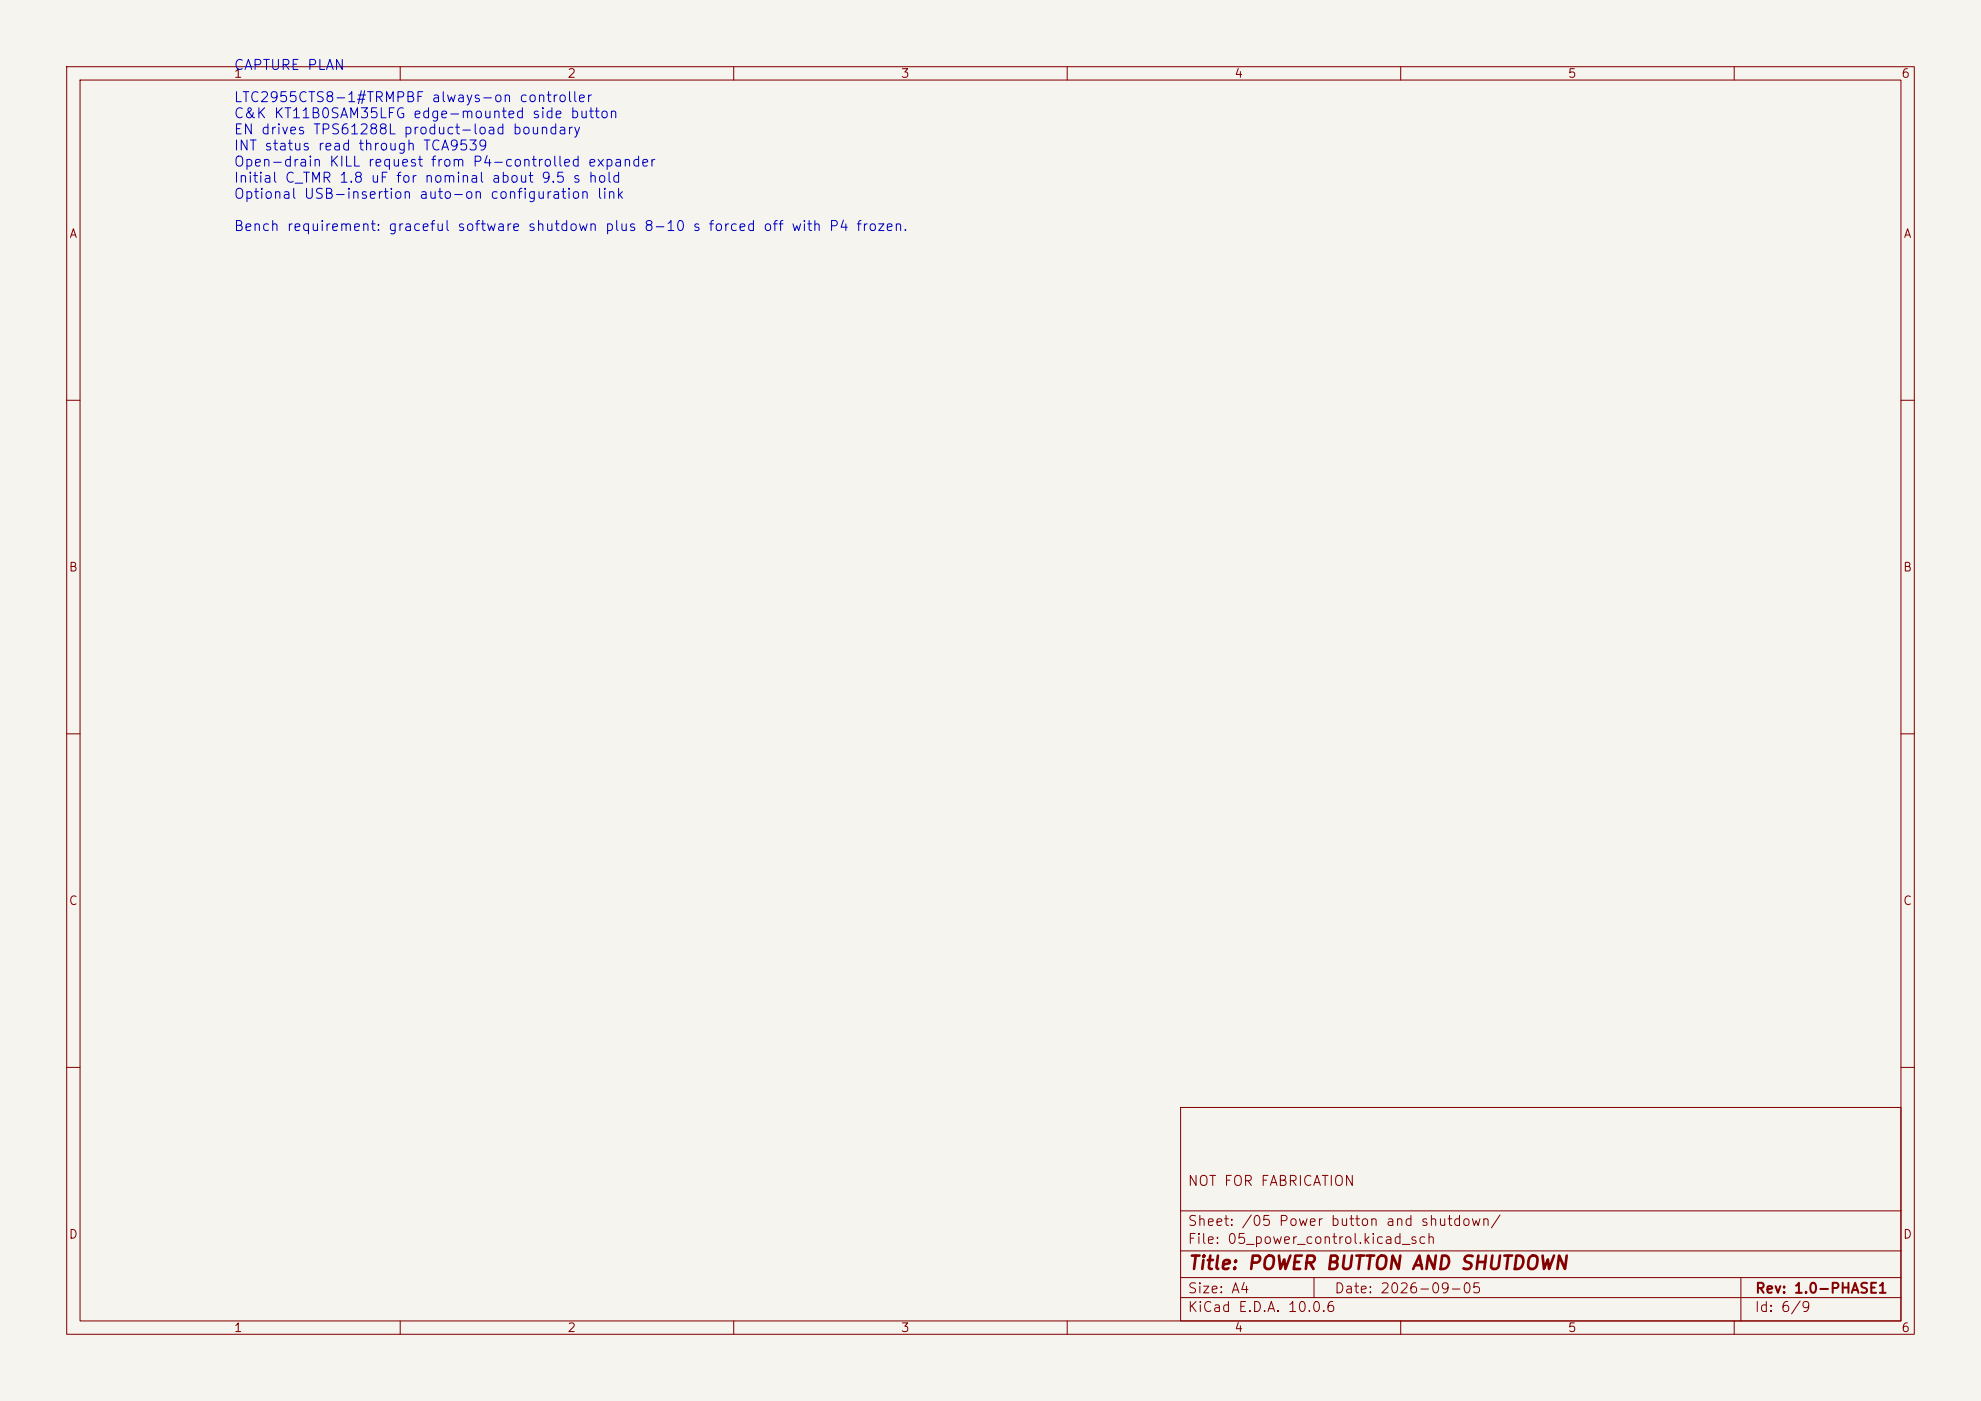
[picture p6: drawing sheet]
<svg xmlns="http://www.w3.org/2000/svg" width="297mm" height="210mm" viewBox="0 0 297 210" stroke-linecap="round" stroke-linejoin="round" font-family="sans-serif">
<defs><g id="words">
<text font-size="2" fill="#840000" x="178" y="190.8">Title: POWER BUTTON AND SHUTDOWN</text>
<g font-size="1.5" fill="#0000c2">
<text x="35" y="10.9">CAPTURE PLAN</text>
<text x="35" y="15.7">LTC2955CTS8-1#TRMPBF always-on controller</text>
<text x="35" y="18.1">C&amp;K KT11B0SAM35LFG edge-mounted side button</text>
<text x="35" y="20.5">EN drives TPS61288L product-load boundary</text>
<text x="35" y="22.9">INT status read through TCA9539</text>
<text x="35" y="25.4">Open-drain KILL request from P4-controlled expander</text>
<text x="35" y="27.8">Initial C_TMR 1.8 uF for nominal about 9.5 s hold</text>
<text x="35" y="30.2">Optional USB-insertion auto-on configuration link</text>
<text x="35" y="35">Bench requirement: graceful software shutdown plus 8-10 s forced off with P4 frozen.</text>
</g>
<g font-size="1.5" fill="#840000">
<text x="178" y="178.1">NOT FOR FABRICATION</text>
<text x="178" y="184.1">Sheet: /05 Power button and shutdown/</text>
<text x="178" y="186.8">File: 05_power_control.kicad_sch</text>
<text x="178" y="197">KiCad E.D.A. 10.0.6</text>
<text x="178" y="194.2">Size: A4</text>
<text x="200" y="194.2">Date: 2026-09-05</text>
<text x="263" y="197">Id: 6/9</text>
<text x="263" y="194.2">Rev: 1.0-PHASE1</text>
</g>
<g font-size="1.3" fill="#840000">
<text x="35" y="12">1</text>
<text x="85" y="12">2</text>
<text x="135" y="12">3</text>
<text x="185" y="12">4</text>
<text x="235" y="12">5</text>
<text x="285" y="12">6</text>
<text x="10.3" y="36">A</text>
<text x="285.3" y="36">A</text>
<text x="10.2" y="86">B</text>
<text x="285.2" y="86">B</text>
<text x="10.2" y="136">C</text>
<text x="285.2" y="136">C</text>
<text x="10.2" y="186">D</text>
<text x="285.2" y="186">D</text>
<text x="35" y="200">1</text>
<text x="85" y="200">2</text>
<text x="135" y="200">3</text>
<text x="185" y="200">4</text>
<text x="235" y="200">5</text>
<text x="285" y="200">6</text>
</g>
</g></defs>
<path d="M0 0h297v210h-297z" fill="#f5f4ef" stroke="#f5f4ef" stroke-width=".15"/>
<g fill="none" stroke="#840000" stroke-width=".15">
<path d="M10 10h277v190h-277zM12 12h273v186h-273zM60 10v2M110 10v2M160 10v2M210 10v2M260 10v2M10 60h2M285 60h2M10 110h2M285 110h2M10 160h2"/>
<path d="M177 166h108v32h-108zM285 160h2M60 198v2M110 198v2M160 198v2M177 194.5h108M177 191.5h108M177 187.5h108M177 181.5h108M197 191.5v3M210 198v2M260 198v2"/>
<path d="M261 191.5v6.5"/>
</g>
<use href="#words"/>
</svg>
